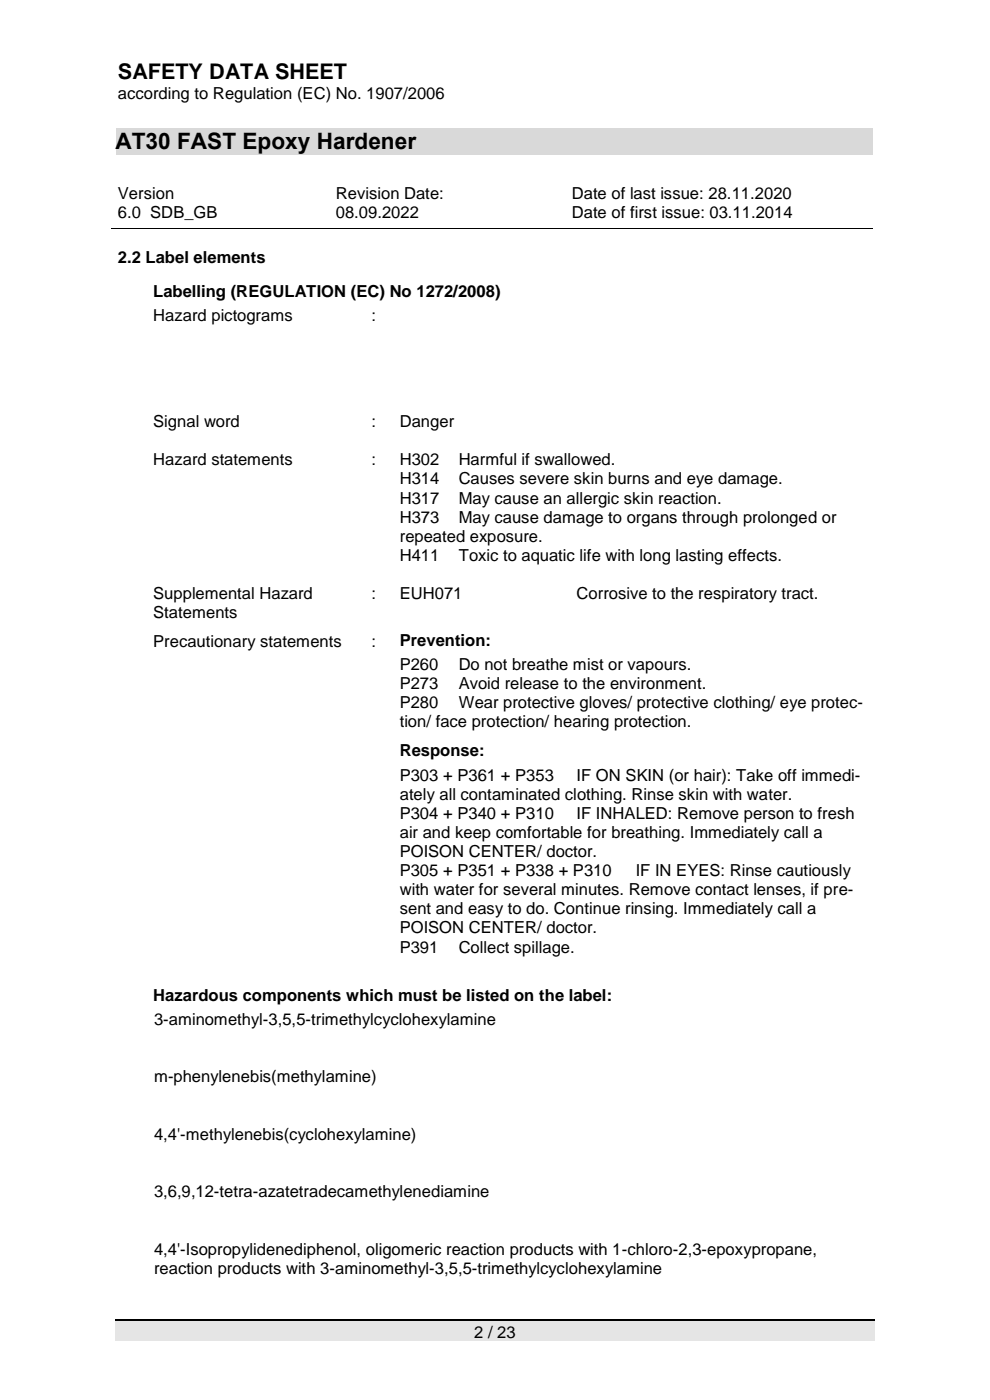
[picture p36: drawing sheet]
<svg xmlns="http://www.w3.org/2000/svg" width="210mm" height="297mm" viewBox="0 0 210 297" stroke-linecap="round" stroke-linejoin="round" font-family="sans-serif">
<defs><g id="words">
<text font-size="4.8" x="24.5" y="31.7">AT30 FAST Epoxy Hardener</text>
<text font-size="4.6" x="25" y="16.7">SAFETY DATA SHEET</text>
<g font-size="3.5">
<text x="25" y="21">according to Regulation (EC) No. 1907/2006</text>
<text x="25" y="42.2">Version</text>
<text x="25" y="46.3">6.0 SDB_GB</text>
<text x="71.3" y="42.2">Revision Date:</text>
<text x="71.3" y="46.3">08.09.2022</text>
<text x="121.3" y="42.2">Date of last issue: 28.11.2020</text>
<text x="121.3" y="46.3">Date of first issue: 03.11.2014</text>
<text x="25" y="55.7">2.2 Label elements</text>
<text x="32.5" y="63">Labelling (REGULATION (EC) No 1272/2008)</text>
<text x="32.5" y="68.1">Hazard pictograms</text>
<text x="78.8" y="68.1">:</text>
<text x="32.5" y="90.6">Signal word</text>
<text x="78.8" y="90.6">:</text>
<text x="84.8" y="90.6">Danger</text>
<text x="32.5" y="98.7">Hazard statements</text>
<text x="78.8" y="98.7">:</text>
<text x="84.8" y="98.7">H302</text>
<text x="97.3" y="98.7">Harmful if swallowed.</text>
<text x="84.8" y="102.8">H314</text>
<text x="84.8" y="106.8">H317</text>
<text x="97.3" y="102.8">Causes severe skin burns and eye damage.</text>
<text x="97.3" y="106.8">May cause an allergic skin reaction.</text>
<text x="84.8" y="110.9">H373</text>
<text x="97.3" y="110.9">May cause damage to organs through prolonged or</text>
<text x="84.8" y="115">repeated exposure.</text>
<text x="84.8" y="119">H411</text>
<text x="97.3" y="119">Toxic to aquatic life with long lasting effects.</text>
<text x="32.5" y="127.1">Supplemental Hazard</text>
<text x="32.5" y="131.2">Statements</text>
<text x="78.8" y="127.1">:</text>
<text x="84.8" y="127.1">EUH071</text>
<text x="122.3" y="127.1">Corrosive to the respiratory tract.</text>
<text x="32.5" y="137.4">Precautionary statements</text>
<text x="78.8" y="137.4">:</text>
<text x="84.8" y="137">Prevention:</text>
<text x="84.8" y="142.1">P260</text>
<text x="97.3" y="142.1">Do not breathe mist or vapours.</text>
<text x="84.8" y="146.2">P273</text>
<text x="97.3" y="146.2">Avoid release to the environment.</text>
<text x="84.8" y="150.2">P280</text>
<text x="84.8" y="154.3">tion/ face protection/ hearing protection.</text>
<text x="97.3" y="150.2">Wear protective gloves/ protective clothing/ eye protec-</text>
<text x="84.8" y="160.4">Response:</text>
<text x="84.8" y="165.6">P303 + P361 + P353</text>
<text x="122.3" y="165.6">IF ON SKIN (or hair): Take off immedi-</text>
<text x="84.8" y="169.7">ately all contaminated clothing. Rinse skin with water.</text>
<text x="84.8" y="173.7">P304 + P340 + P310</text>
<text x="122.3" y="173.7">IF INHALED: Remove person to fresh</text>
<text x="84.8" y="177.7">air and keep comfortable for breathing. Immediately call a</text>
<text x="84.8" y="181.8">POISON CENTER/ doctor.</text>
<text x="84.8" y="185.9">P305 + P351 + P338 + P310</text>
<text x="134.9" y="185.9">IF IN EYES: Rinse cautiously</text>
<text x="84.8" y="189.9">with water for several minutes. Remove contact lenses, if pre-</text>
<text x="84.8" y="194">sent and easy to do. Continue rinsing. Immediately call a</text>
<text x="84.8" y="198">POISON CENTER/ doctor.</text>
<text x="84.8" y="202.1">P391</text>
<text x="97.3" y="202.1">Collect spillage.</text>
<text x="32.5" y="212.3">Hazardous components which must be listed on the label:</text>
<text x="32.7" y="217.5">3-aminomethyl-3,5,5-trimethylcyclohexylamine</text>
<text x="32.7" y="229.6">m-phenylenebis(methylamine)</text>
<text x="32.7" y="241.8">4,4'-methylenebis(cyclohexylamine)</text>
<text x="32.7" y="254">3,6,9,12-tetra-azatetradecamethylenediamine</text>
<text x="32.7" y="266.1">4,4'-Isopropylidenediphenol, oligomeric reaction products with 1-chloro-2,3-epoxypropane,</text>
<text x="32.7" y="270.2">reaction products with 3-aminomethyl-3,5,5-trimethylcyclohexylamine</text>
<text x="100.6" y="283.8">2 / 23</text>
</g>
</g></defs>
<path d="M24.5 27.1h160.6v5.7h-160.6z" fill-rule="evenodd" fill="#d9d9d9"/>
<path d="M23.5 48.4h161.6" fill="none" stroke="#000" stroke-width=".21"/>
<g fill="#000">
<path d="M69.8 48.3h.2v.2h-.2z" fill-rule="evenodd"/>
<path d="M119.8 48.3h.2v.2h-.2z" fill-rule="evenodd"/>
</g>
<path d="M24.5 280.1h161.1v4.5h-161.1z" fill-rule="evenodd" fill="#e5e5e5"/>
<path d="M24.5 280h161.1" fill="none" stroke="#000" stroke-width=".25"/>
<path d="M24.5 27.1h160.6v5.7h-160.6z" fill-rule="evenodd" fill="#d9d9d9"/>
<use href="#words"/>
</svg>
